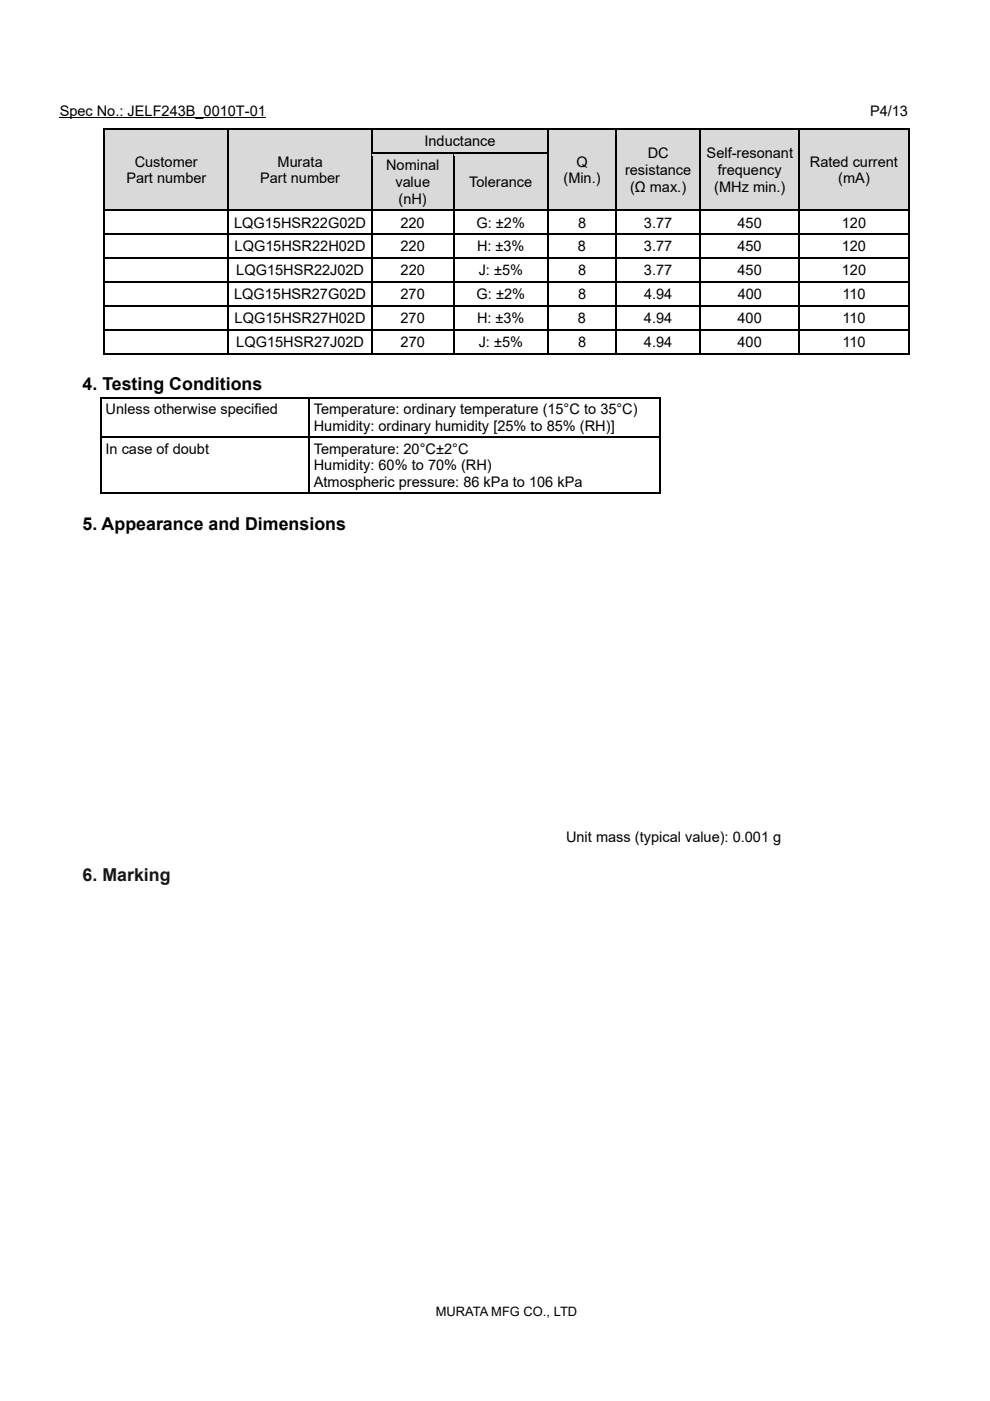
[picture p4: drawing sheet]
<svg xmlns="http://www.w3.org/2000/svg" width="210mm" height="297mm" viewBox="0 0 210 297" stroke-linecap="round" stroke-linejoin="round" font-family="sans-serif">
<defs><g id="words">
<g font-size="3.8">
<text x="17.5" y="82.8">4. Testing Conditions</text>
<text x="17.5" y="112.3">5. Appearance and Dimensions</text>
</g>
<text font-size="3.8" fill="#161616" x="17.5" y="186.8">6. Marking</text>
<g font-size="3.1">
<text x="12.7" y="24.5">Spec No.: JELF243B_0010T-01</text>
<text x="184.5" y="24.5">P4/13</text>
<text x="28.6" y="35.3">Customer</text>
<text x="58.9" y="35.3">Murata</text>
<text x="90" y="31">Inductance</text>
<text x="122.3" y="35.3">Q</text>
<text x="137.4" y="33.5">DC</text>
<text x="149.9" y="33.5">Self-resonant</text>
<text x="171.8" y="35.3">Rated current</text>
<text x="26.8" y="38.9">Part number</text>
<text x="55.2" y="38.9">Part number</text>
<text x="81.9" y="36.1">Nominal</text>
<text x="83.9" y="39.6">value</text>
<text x="99.5" y="39.6">Tolerance</text>
<text x="119.5" y="38.9">(Min.)</text>
<text x="132.6" y="37.1">resistance</text>
<text x="133.6" y="40.6">(Ω max.)</text>
<text x="151.5" y="40.6">(MHz min.)</text>
<text x="152.3" y="37.1">frequency</text>
<text x="177.8" y="38.9">(mA)</text>
<text x="84.5" y="43.2">(nH)</text>
<text x="49.7" y="48.2">LQG15HSR22G02D</text>
<text x="49.8" y="53.3">LQG15HSR22H02D</text>
<text x="84.9" y="48.2">220</text>
<text x="85" y="53.3">220</text>
<text x="101.1" y="48.2">G: ±2%</text>
<text x="101.2" y="53.3">H: ±3%</text>
<text x="122.6" y="53.3">8</text>
<text x="122.6" y="48.2">8</text>
<text x="136.6" y="53.3">3.77</text>
<text x="136.6" y="48.2">3.77</text>
<text x="156.4" y="53.3">450</text>
<text x="156.5" y="48.2">450</text>
<text x="178.5" y="53.3">120</text>
<text x="178.6" y="48.2">120</text>
<text x="50.1" y="58.3">LQG15HSR22J02D</text>
<text x="85" y="58.3">220</text>
<text x="101.5" y="58.3">J: ±5%</text>
<text x="122.6" y="58.3">8</text>
<text x="136.6" y="58.3">3.77</text>
<text x="156.5" y="58.3">450</text>
<text x="178.6" y="58.3">120</text>
<text x="49.7" y="63.4">LQG15HSR27G02D</text>
<text x="84.9" y="63.4">270</text>
<text x="101.1" y="63.4">G: ±2%</text>
<text x="122.6" y="63.4">8</text>
<text x="136.6" y="63.4">4.94</text>
<text x="156.5" y="63.4">400</text>
<text x="178.7" y="63.4">110</text>
<text x="49.8" y="68.5">LQG15HSR27H02D</text>
<text x="85" y="68.5">270</text>
<text x="101.2" y="68.5">H: ±3%</text>
<text x="122.6" y="68.5">8</text>
<text x="136.6" y="68.5">4.94</text>
<text x="156.5" y="68.5">400</text>
<text x="178.7" y="68.5">110</text>
<text x="50.1" y="73.5">LQG15HSR27J02D</text>
<text x="85" y="73.5">270</text>
<text x="101.5" y="73.5">J: ±5%</text>
<text x="122.6" y="73.5">8</text>
<text x="136.6" y="73.5">4.94</text>
<text x="156.5" y="73.5">400</text>
<text x="178.7" y="73.5">110</text>
<text x="22.4" y="87.9">Unless otherwise specified</text>
<text x="66.6" y="87.9">Temperature: ordinary temperature (15°C to 35°C)</text>
<text x="66.6" y="91.4">Humidity: ordinary humidity [25% to 85% (RH)]</text>
<text x="22.4" y="96.2">In case of doubt</text>
<text x="66.6" y="96.2">Temperature: 20°C±2°C</text>
<text x="66.6" y="99.7">Humidity: 60% to 70% (RH)</text>
<text x="66.6" y="103.3">Atmospheric pressure: 86 kPa to 106 kPa</text>
<text x="120.1" y="178.5">Unit mass (typical value): 0.001 g</text>
</g>
<text font-size="2.7" x="92.4" y="278.9">MURATA MFG CO., LTD</text>
</g></defs>
<path d="M12.7 25h43.7" fill="none" stroke="#000" stroke-width=".21"/>
<g fill="#d9d9d9">
<path d="M22.3 27.5h26v16.9h-26z"/>
<path d="M22.6 32.4h25.4v3.6h-25.4z"/>
<path d="M22.6 36h25.4v3.5h-25.4z"/>
<path d="M48.6 27.5h30.1v16.9h-30.1z"/>
<path d="M48.9 32.4h29.5v3.6h-29.5z"/>
<path d="M48.9 36h29.5v3.5h-29.5z"/>
<path d="M79.1 27.5h37v4.8h-37z"/>
<path d="M79.4 28.1h36.4v3.6h-36.4z"/>
<path d="M116.4 27.5h14.1v16.9h-14.1z"/>
<path d="M116.7 32.4h13.5v3.6h-13.5z"/>
<path d="M116.7 36h13.5v3.5h-13.5z"/>
<path d="M130.8 27.5h17.6v16.9h-17.6z"/>
<path d="M131.1 30.6h17v3.6h-17z"/>
<path d="M131.1 34.2h17v3.6h-17z"/>
<path d="M131.1 37.8h17v3.5h-17z"/>
<path d="M148.7 27.5h20.7v16.9h-20.7z"/>
<path d="M149 30.6h20.1v3.6h-20.1z"/>
<path d="M149 34.2h20.1v3.6h-20.1z"/>
<path d="M149 37.8h20.1v3.5h-20.1z"/>
<path d="M169.7 27.5h22.9v16.9h-22.9z"/>
<path d="M170.1 32.4h22.2v3.6h-22.2z"/>
<path d="M170.1 36h22.2v3.5h-22.2z"/>
</g>
<path d="M22 27.2h.3v.9h-.3z" fill="#000"/>
<path d="M22 27.4h26.3" fill="none" stroke="#000" stroke-width=".32"/>
<path d="M22.3 27.5h26v.6h-26z" fill="#d9d9d9"/>
<path d="M48.3 27.2h.3v.9h-.3z" fill="#000"/>
<path d="M48.6 27.4h30.2" fill="none" stroke="#000" stroke-width=".32"/>
<path d="M48.6 27.5h30.2v.6h-30.2z" fill="#d9d9d9"/>
<path d="M78.8 27.2h.3v.9h-.3z" fill="#000"/>
<path d="M79.1 27.4h37" fill="none" stroke="#000" stroke-width=".32"/>
<path d="M79.1 27.5h37v.6h-37z" fill="#d9d9d9"/>
<path d="M116.1 27.2h.3v.9h-.3z" fill="#000"/>
<path d="M116.4 27.4h14.1" fill="none" stroke="#000" stroke-width=".32"/>
<path d="M116.4 27.5h14.1v.6h-14.1z" fill="#d9d9d9"/>
<path d="M130.5 27.2h.3v.9h-.3z" fill="#000"/>
<path d="M130.8 27.4h17.6" fill="none" stroke="#000" stroke-width=".32"/>
<path d="M130.8 27.5h17.6v.6h-17.6z" fill="#d9d9d9"/>
<path d="M148.4 27.2h.3v.9h-.3z" fill="#000"/>
<path d="M148.7 27.4h20.7" fill="none" stroke="#000" stroke-width=".32"/>
<path d="M148.7 27.5h20.7v.6h-20.7z" fill="#d9d9d9"/>
<path d="M169.4 27.2h.3v.9h-.3z" fill="#000"/>
<path d="M169.7 27.4h22.9" fill="none" stroke="#000" stroke-width=".32"/>
<path d="M169.7 27.5h22.9v.6h-22.9z" fill="#d9d9d9"/>
<path d="M192.6 27.2h.3v.9h-.3zM192.6 27.2h.3v.3h-.3z" fill="#000"/>
<path d="M22.1 28.1v4.2M48.5 28.1v4.2" fill="none" stroke="#000" stroke-width=".34"/>
<path d="M78.9 31.7h37.4v.5h-37.4z" fill="#d9d9d9"/>
<path d="M78.9 28.1v4.2M116.3 28.1v4.2M148.5 28.1v4.2M192.8 28.1v4.2" fill="none" stroke="#000" stroke-width=".32"/>
<path d="M130.7 28.1v4.2M169.6 28.1v4.2" fill="none" stroke="#000" stroke-width=".34"/>
<g fill="#d9d9d9">
<path d="M79.1 32.6h16.9v11.8h-16.9z"/>
<path d="M79.4 33.2h16.3v3.5h-16.3z"/>
<path d="M79.4 36.7h16.3v3.6h-16.3z"/>
<path d="M79.4 40.3h16.3v3.5h-16.3z"/>
<path d="M96.4 32.6h19.7v11.8h-19.7z"/>
<path d="M96.7 36.7h19.1v3.6h-19.1z"/>
</g>
<path d="M22 32.3h.3v.9h-.3zM48.3 32.3h.3v.9h-.3zM78.8 32.3h.3v.9h-.3z" fill="#000"/>
<path d="M79.1 32.4h17" fill="none" stroke="#000" stroke-width=".32"/>
<path d="M79.1 32.6h17v.6h-17z" fill="#d9d9d9"/>
<path d="M96.1 32.3h.3v.9h-.3z" fill="#000"/>
<path d="M96.4 32.4h19.7" fill="none" stroke="#000" stroke-width=".32"/>
<path d="M96.4 32.6h19.7v.6h-19.7z" fill="#d9d9d9"/>
<path d="M116.1 32.3h.3v.9h-.3zM130.5 32.3h.3v.9h-.3zM148.4 32.3h.3v.9h-.3zM169.4 32.3h.3v.9h-.3zM192.6 32.3h.3v.9h-.3z" fill="#000"/>
<path d="M22.2 43.8h26.3v.6h-26.3z" fill="#d9d9d9"/>
<path d="M22.1 33.2v11.2" fill="none" stroke="#000" stroke-width=".34"/>
<path d="M48.5 43.8h30.4v.6h-30.4z" fill="#d9d9d9"/>
<path d="M48.5 33.2v11.2" fill="none" stroke="#000" stroke-width=".34"/>
<path d="M78.9 43.8h17.3v.6h-17.3z" fill="#d9d9d9"/>
<path d="M78.9 33.2v11.2" fill="none" stroke="#000" stroke-width=".32"/>
<path d="M96.2 43.8h20.1v.6h-20.1z" fill="#d9d9d9"/>
<path d="M96.2 33.2v11.2" fill="none" stroke="#000" stroke-width=".32"/>
<path d="M116.3 43.8h14.4v.6h-14.4z" fill="#d9d9d9"/>
<path d="M116.3 33.2v11.2" fill="none" stroke="#000" stroke-width=".32"/>
<path d="M130.7 43.8h17.8v.6h-17.8z" fill="#d9d9d9"/>
<path d="M130.7 33.2v11.2" fill="none" stroke="#000" stroke-width=".34"/>
<path d="M148.5 43.8h21.1v.6h-21.1z" fill="#d9d9d9"/>
<path d="M148.5 33.2v11.2" fill="none" stroke="#000" stroke-width=".32"/>
<path d="M169.6 43.8h23.1v.6h-23.1z" fill="#d9d9d9"/>
<g fill="none" stroke="#000" stroke-width=".34">
<path d="M169.6 33.2v11.2M22.1 45.3v4.2M22.1 50.4v4.1M22.1 55.5v4.1M22.3 54.7h26M22.3 59.8h26M48.5 45.3v4.2M48.5 50.4v4.1M48.5 55.5v4.1M48.6 54.7h30.2M48.6 59.8h30.2M79.1 54.7h17"/>
<path d="M79.1 59.8h17M96.4 54.7h19.7M96.4 59.8h19.7M116.4 54.7h14.1M116.4 59.8h14.1M130.7 45.3v4.2M130.7 50.4v4.1M130.7 55.5v4.1M130.8 54.7h17.6M130.8 59.8h17.6M148.7 54.7h20.7M148.7 59.8h20.7"/>
<path d="M169.6 45.3v4.2M169.6 50.4v4.1M169.6 55.5v4.1M169.7 54.7h22.9M169.7 59.8h22.9M22 75h26.3M22.1 60.5v4.2M22.1 65.6v4.1M22.1 70.7v4.4M48.5 60.5v4.2M48.5 65.6v4.1M48.5 70.7v4.4"/>
<path d="M48.6 75h30.2M79.1 75h17M96.4 75h19.7M116.4 75h14.1M130.7 60.5v4.2M130.7 65.6v4.1M130.7 70.7v4.4M130.8 75h17.6M148.7 75h20.7M169.6 60.5v4.2M169.6 65.6v4.1M169.6 70.7v4.4"/>
<path d="M169.7 75h22.9"/>
</g>
<g fill="none" stroke="#000" stroke-width=".32">
<path d="M192.8 33.2v11.2M22.3 44.6h26M22.3 49.6h26M48.6 44.6h30.2M48.6 49.6h30.2M78.9 45.3v4.2M78.9 50.4v4.1M78.9 55.5v4.1M79.1 44.6h17M79.1 49.6h17M96.2 45.3v4.2M96.2 50.4v4.1"/>
<path d="M96.2 55.5v4.1M96.4 44.6h19.7M96.4 49.6h19.7M116.3 45.3v4.2M116.3 50.4v4.1M116.3 55.5v4.1M116.4 44.6h14.1M116.4 49.6h14.1M130.8 44.6h17.6M130.8 49.6h17.6M148.5 45.3v4.2M148.5 50.4v4.1"/>
<path d="M148.5 55.5v4.1M148.7 44.6h20.7M148.7 49.6h20.7M169.7 44.6h22.9M169.7 49.6h22.9M192.8 45.3v4.2M192.8 50.4v4.1M192.8 55.5v4.1M22.3 64.8h26M22.3 69.9h26M48.6 64.8h30.2M48.6 69.9h30.2"/>
<path d="M78.9 60.5v4.2M78.9 65.6v4.1M78.9 70.7v4.4M79.1 64.8h17M79.1 69.9h17M96.2 60.5v4.2M96.2 65.6v4.1M96.2 70.7v4.4M96.4 64.8h19.7M96.4 69.9h19.7M116.3 60.5v4.2M116.3 65.6v4.1"/>
<path d="M116.3 70.7v4.4M116.4 64.8h14.1M116.4 69.9h14.1M130.8 64.8h17.6M130.8 69.9h17.6M148.5 60.5v4.2M148.5 65.6v4.1M148.5 70.7v4.4M148.7 64.8h20.7M148.7 69.9h20.7M169.7 64.8h22.9M169.7 69.9h22.9"/>
<path d="M192.8 60.5v4.2M192.8 65.6v4.1M192.8 70.7v4.4"/>
</g>
<g fill="#000">
<path d="M22 44.4h.3v.9h-.3zM22 49.5h.3v.9h-.3zM22 54.5h.3v1h-.3zM48.3 44.4h.3v.9h-.3zM48.3 49.5h.3v.9h-.3zM48.3 54.5h.3v1h-.3zM78.8 44.4h.3v.9h-.3zM78.8 49.5h.3v.9h-.3zM78.8 54.5h.3v1h-.3zM96.1 44.4h.3v.9h-.3zM96.1 49.5h.3v.9h-.3zM96.1 54.5h.3v1h-.3z"/>
<path d="M116.1 44.4h.3v.9h-.3zM116.1 49.5h.3v.9h-.3zM116.1 54.5h.3v1h-.3zM130.5 44.4h.3v.9h-.3zM130.5 49.5h.3v.9h-.3zM130.5 54.5h.3v1h-.3zM148.4 44.4h.3v.9h-.3zM148.4 49.5h.3v.9h-.3zM148.4 54.5h.3v1h-.3zM169.4 44.4h.3v.9h-.3zM169.4 49.5h.3v.9h-.3zM169.4 54.5h.3v1h-.3z"/>
<path d="M192.6 44.4h.3v.9h-.3zM192.6 49.5h.3v.9h-.3zM192.6 54.5h.3v1h-.3zM22 59.6h.3v.9h-.3zM22 64.7h.3v.9h-.3zM22 69.7h.3v1h-.3zM48.3 59.6h.3v.9h-.3zM48.3 64.7h.3v.9h-.3zM48.3 69.7h.3v1h-.3zM78.8 59.6h.3v.9h-.3zM78.8 64.7h.3v.9h-.3zM78.8 69.7h.3v1h-.3z"/>
<path d="M96.1 59.6h.3v.9h-.3zM96.1 64.7h.3v.9h-.3zM96.1 69.7h.3v1h-.3zM116.1 59.6h.3v.9h-.3zM116.1 64.7h.3v.9h-.3zM116.1 69.7h.3v1h-.3zM130.5 59.6h.3v.9h-.3zM130.5 64.7h.3v.9h-.3zM130.5 69.7h.3v1h-.3zM148.4 59.6h.3v.9h-.3zM148.4 64.7h.3v.9h-.3zM148.4 69.7h.3v1h-.3z"/>
<path d="M169.4 59.6h.3v.9h-.3zM169.4 64.7h.3v.9h-.3zM169.4 69.7h.3v1h-.3zM192.6 59.6h.3v.9h-.3zM192.6 64.7h.3v.9h-.3zM192.6 69.7h.3v1h-.3zM192.6 74.8h.3v.3h-.3zM21.3 84.2h.2v.8h-.2zM21.3 92.6h.2v.7h-.2zM65.5 84.2h.2v.8h-.2zM65.5 92.6h.2v.7h-.2zM139.9 84.2h.3v.8h-.3z"/>
<path d="M139.9 84.2h.3v.3h-.3zM139.9 92.6h.3v.7h-.3zM139.9 104.4h.3v.3h-.3z"/>
</g>
<path d="M21.3 84.4h44.2M21.5 92.7h44M65.7 84.4h74.2M65.7 92.7h74.2M21.3 104.6h44.2M65.7 104.6h74.2" fill="none" stroke="#000" stroke-width=".23"/>
<path d="M21.4 85v7.6M21.4 93.3v11.4M65.6 85v7.6M65.6 93.3v11.4M140.1 85v7.6M140.1 93.3v11.4" fill="none" stroke="#000" stroke-width=".25"/>
<use href="#words"/>
</svg>
